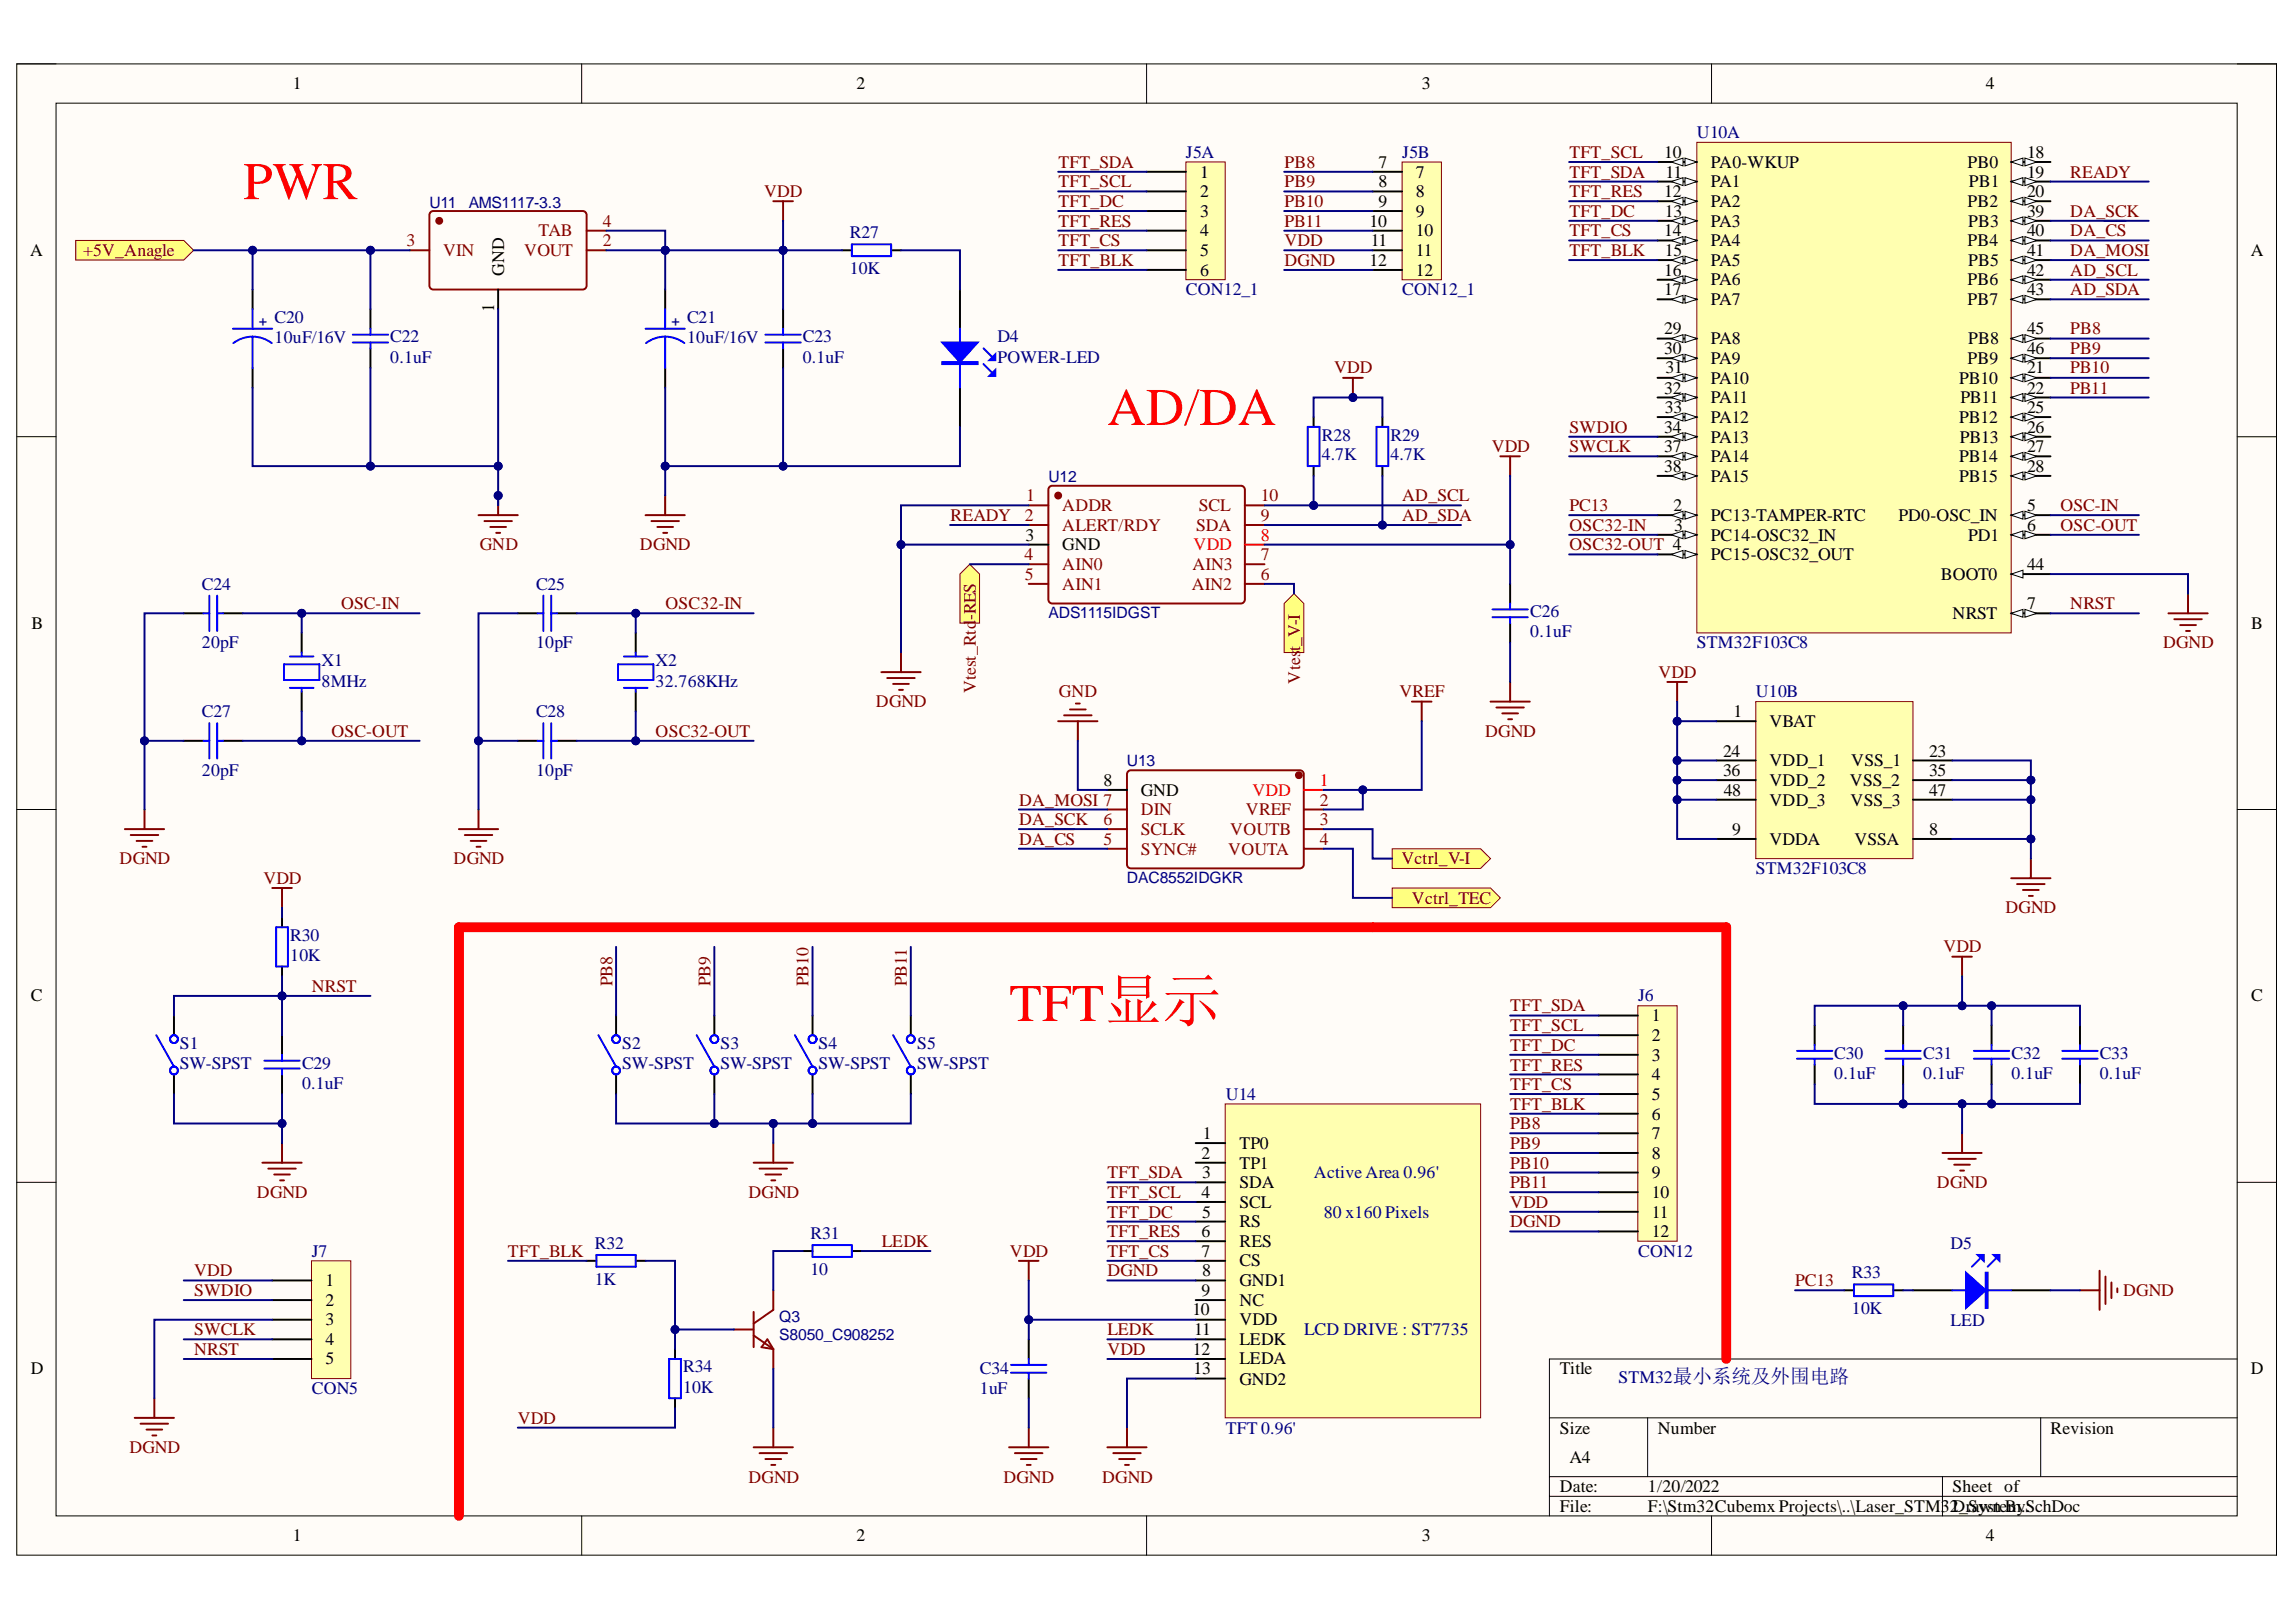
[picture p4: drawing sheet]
<svg xmlns="http://www.w3.org/2000/svg" width="297mm" height="210mm" viewBox="0 0 297 210" stroke-linecap="round" stroke-linejoin="round" font-family="sans-serif">
<defs><g id="words">
<g font-size="6.8" fill="#f00">
<text x="31.5" y="25.8">PWR</text>
<text x="143.3" y="55">AD/DA</text>
<text x="130.6" y="132.1">TFT显示</text>
</g>
<g font-size="2.3">
<text x="37.9" y="11.6">1</text>
<text x="110.8" y="11.6">2</text>
<text x="183.9" y="11.6">3</text>
<text x="256.9" y="11.6">4</text>
<text x="155.3" y="23">1</text>
<text x="178.4" y="21.7">7</text>
<text x="183.2" y="23">7</text>
<text x="215.3" y="20.4">10</text>
<text x="215.5" y="23">11</text>
<text x="221.3" y="21.7">PA0-WKUP</text>
<text x="254.6" y="21.7">PB0</text>
<text x="262.3" y="20.4">18</text>
<text x="262.3" y="23">19</text>
<text x="155.3" y="25.5">2</text>
<text x="155.3" y="28">3</text>
<text x="177.2" y="29.3">10</text>
<text x="178.4" y="24.2">8</text>
<text x="178.4" y="26.8">9</text>
<text x="183.2" y="25.5">8</text>
<text x="183.2" y="28">9</text>
<text x="215.3" y="25.5">12</text>
<text x="215.4" y="28">13</text>
<text x="221.3" y="24.2">PA1</text>
<text x="221.3" y="26.8">PA2</text>
<text x="221.3" y="29.3">PA3</text>
<text x="254.6" y="26.8">PB2</text>
<text x="254.6" y="29.3">PB3</text>
<text x="254.7" y="24.2">PB1</text>
<text x="262.3" y="25.5">20</text>
<text x="262.3" y="28">39</text>
<text x="3.9" y="33.1">A</text>
<text x="65.2" y="35.7" transform="rotate(-90 65.2 35.7)">GND</text>
<text x="155.3" y="30.6">4</text>
<text x="155.3" y="33.1">5</text>
<text x="155.3" y="35.7">6</text>
<text x="177.2" y="34.4">12</text>
<text x="177.3" y="31.9">11</text>
<text x="183.2" y="30.6">10</text>
<text x="183.2" y="33.1">11</text>
<text x="183.2" y="35.7">12</text>
<text x="215.3" y="30.6">14</text>
<text x="215.3" y="35.7">16</text>
<text x="215.4" y="33.1">15</text>
<text x="221.3" y="31.9">PA4</text>
<text x="221.3" y="34.4">PA5</text>
<text x="254.6" y="31.9">PB4</text>
<text x="254.6" y="34.4">PB5</text>
<text x="262.3" y="30.6">40</text>
<text x="262.3" y="33.1">41</text>
<text x="262.3" y="35.7">42</text>
<text x="291.2" y="33.1">A</text>
<text x="63.9" y="40.4" transform="rotate(-90 63.9 40.4)">1</text>
<text x="215.3" y="38.2">17</text>
<text x="221.3" y="36.9">PA6</text>
<text x="221.3" y="39.5">PA7</text>
<text x="254.6" y="36.9">PB6</text>
<text x="254.6" y="39.5">PB7</text>
<text x="262.3" y="38.2">43</text>
<text x="215.3" y="43.3">29</text>
<text x="215.3" y="45.8">30</text>
<text x="221.3" y="44.5">PA8</text>
<text x="221.3" y="47.1">PA9</text>
<text x="254.6" y="47.1">PB9</text>
<text x="254.6" y="44.5">PB8</text>
<text x="262.3" y="43.3">45</text>
<text x="262.3" y="45.8">46</text>
<text x="215.3" y="50.9">32</text>
<text x="215.4" y="53.5">33</text>
<text x="215.5" y="48.3">31</text>
<text x="221.3" y="49.7">PA10</text>
<text x="221.3" y="52.2">PA11</text>
<text x="253.5" y="49.7">PB10</text>
<text x="253.6" y="52.2">PB11</text>
<text x="262.3" y="48.3">21</text>
<text x="262.3" y="50.9">22</text>
<text x="262.3" y="53.5">25</text>
<text x="215.3" y="56">34</text>
<text x="215.3" y="58.5">37</text>
<text x="221.3" y="54.7">PA12</text>
<text x="221.3" y="57.3">PA13</text>
<text x="221.3" y="59.8">PA14</text>
<text x="253.5" y="54.7">PB12</text>
<text x="253.5" y="59.8">PB14</text>
<text x="253.5" y="57.3">PB13</text>
<text x="262.3" y="56">26</text>
<text x="262.3" y="58.5">27</text>
<text x="215.3" y="61.1">38</text>
<text x="221.3" y="62.3">PA15</text>
<text x="253.5" y="62.3">PB15</text>
<text x="262.3" y="61.1">28</text>
<text x="132.7" y="70">3</text>
<text x="137.4" y="71.2">GND</text>
<text x="216.5" y="66.1">2</text>
<text x="216.6" y="68.7">3</text>
<text x="221.3" y="67.4">PC13-TAMPER-RTC</text>
<text x="221.3" y="70">PC14-OSC32_IN</text>
<text x="245.6" y="67.4">PD0-OSC_IN</text>
<text x="254.6" y="70">PD1</text>
<text x="262.3" y="66.1">5</text>
<text x="262.3" y="68.7">6</text>
<text x="221.3" y="72.5">PC15-OSC32_OUT</text>
<text x="251.1" y="75">BOOT0</text>
<text x="262.3" y="73.8">44</text>
<text x="4.1" y="81.4">B</text>
<text x="252.6" y="80.1">NRST</text>
<text x="262.3" y="78.8">7</text>
<text x="291.3" y="81.4">B</text>
<text x="224.3" y="92.8">1</text>
<text x="228.9" y="94.1">VBAT</text>
<text x="142.8" y="101.7">8</text>
<text x="222.9" y="97.9">24</text>
<text x="222.9" y="100.4">36</text>
<text x="228.9" y="99.2">VDD_1</text>
<text x="228.9" y="101.7">VDD_2</text>
<text x="239.3" y="101.7">VSS_2</text>
<text x="239.5" y="99.2">VSS_1</text>
<text x="249.6" y="97.9">23</text>
<text x="249.6" y="100.4">35</text>
<text x="147.6" y="103">GND</text>
<text x="223" y="103">48</text>
<text x="228.9" y="104.3">VDD_3</text>
<text x="239.4" y="104.3">VSS_3</text>
<text x="249.6" y="103">47</text>
<text x="224.1" y="108.1">9</text>
<text x="228.9" y="109.3">VDDA</text>
<text x="239.9" y="109.3">VSSA</text>
<text x="249.6" y="108.1">8</text>
<text x="4" y="129.6">C</text>
<text x="291.3" y="129.6">C</text>
<text x="213.7" y="132.1">1</text>
<text x="213.7" y="134.7">2</text>
<text x="213.7" y="137.3">3</text>
<text x="213.7" y="139.8">4</text>
<text x="213.7" y="142.4">5</text>
<text x="155.4" y="150">2</text>
<text x="155.6" y="147.4">1</text>
<text x="160.3" y="148.7">TP0</text>
<text x="213.7" y="144.9">6</text>
<text x="213.7" y="147.4">7</text>
<text x="213.7" y="150">8</text>
<text x="155.4" y="155">4</text>
<text x="155.5" y="152.5">3</text>
<text x="160.3" y="151.2">TP1</text>
<text x="160.3" y="153.8">SDA</text>
<text x="213.7" y="152.5">9</text>
<text x="213.7" y="155">10</text>
<text x="155.4" y="160.1">6</text>
<text x="155.5" y="157.6">5</text>
<text x="160.3" y="156.3">SCL</text>
<text x="160.3" y="158.8">RS</text>
<text x="160.3" y="161.4">RES</text>
<text x="213.7" y="157.6">11</text>
<text x="213.7" y="160.1">12</text>
<text x="42.1" y="166.4">1</text>
<text x="155.4" y="162.6">7</text>
<text x="155.4" y="167.7">9</text>
<text x="155.5" y="165.2">8</text>
<text x="160.3" y="163.9">CS</text>
<text x="160.3" y="166.4">GND1</text>
<text x="42.1" y="169">2</text>
<text x="42.1" y="171.5">3</text>
<text x="154.3" y="170.2">10</text>
<text x="154.5" y="172.8">11</text>
<text x="160.3" y="169">NC</text>
<text x="160.3" y="171.5">VDD</text>
<text x="4" y="177.8">D</text>
<text x="42.1" y="174">4</text>
<text x="42.1" y="176.6">5</text>
<text x="154.3" y="175.3">12</text>
<text x="154.4" y="177.8">13</text>
<text x="160.3" y="174">LEDK</text>
<text x="160.3" y="176.6">LEDA</text>
<text x="160.3" y="179.2">GND2</text>
<text x="201.8" y="177.8">Title</text>
<text x="291.2" y="177.8">D</text>
<text x="201.8" y="185.5">Size</text>
<text x="214.5" y="185.5">Number</text>
<text x="265.3" y="185.5">Revision</text>
<text x="203.1" y="189.3">A4</text>
<text x="201.8" y="193.1">Date:</text>
<text x="201.8" y="195.7">File:</text>
<text x="213.2" y="193.1">1/20/2022</text>
<text x="213.2" y="195.7">F:\Stm32Cubemx Projects\..\Laser_STM32D_rawn By:</text>
<text x="252.6" y="193.1">Sheet of</text>
<text x="254.6" y="195.7">System.SchDoc</text>
<text x="37.9" y="199.5">1</text>
<text x="110.8" y="199.5">2</text>
<text x="183.9" y="199.5">3</text>
<text x="256.9" y="199.5">4</text>
</g>
<g font-size="2.3" fill="#000080">
<text x="219.5" y="17.9">U10A</text>
<text x="153.4" y="20.4">J5A</text>
<text x="181.4" y="20.4">J5B</text>
<text x="109.9" y="30.8">R27</text>
<text x="109.9" y="35.5">10K</text>
<text x="35.5" y="41.7">C20</text>
<text x="88.9" y="41.7">C21</text>
<text x="153.4" y="38.2">CON12_1</text>
<text x="181.4" y="38.2">CON12_1</text>
<text x="35.5" y="44.4">10uF/16V</text>
<text x="50.5" y="44.3">C22</text>
<text x="50.5" y="47">0.1uF</text>
<text x="88.9" y="44.4">10uF/16V</text>
<text x="103.9" y="44.3">C23</text>
<text x="103.9" y="47">0.1uF</text>
<text x="129.1" y="44.3">D4</text>
<text x="129.1" y="47">POWER-LED</text>
<text x="171" y="57">R28</text>
<text x="171" y="59.6">4.7K</text>
<text x="179.9" y="57">R29</text>
<text x="179.9" y="59.6">4.7K</text>
<text x="26.1" y="76.3">C24</text>
<text x="69.3" y="76.3">C25</text>
<text x="26.1" y="83.9">20pF</text>
<text x="69.3" y="83.9">10pF</text>
<text x="198" y="79.8">C26</text>
<text x="198" y="82.5">0.1uF</text>
<text x="219.5" y="83.9">STM32F103C8</text>
<text x="41.6" y="86.2">X1</text>
<text x="41.6" y="88.9">8MHz</text>
<text x="84.8" y="86.2">X2</text>
<text x="84.8" y="88.9">32.768KHz</text>
<text x="26.1" y="92.8">C27</text>
<text x="69.3" y="92.8">C28</text>
<text x="227.2" y="90.2">U10B</text>
<text x="26.1" y="100.4">20pF</text>
<text x="69.3" y="100.4">10pF</text>
<text x="227.2" y="113.1">STM32F103C8</text>
<text x="37.5" y="121.7">R30</text>
<text x="37.5" y="124.4">10K</text>
<text x="211.9" y="129.6">J6</text>
<text x="23.3" y="135.8">S1</text>
<text x="80.5" y="135.8">S2</text>
<text x="93.2" y="135.8">S3</text>
<text x="105.9" y="135.8">S4</text>
<text x="118.7" y="135.8">S5</text>
<text x="237.3" y="137">C30</text>
<text x="248.8" y="137">C31</text>
<text x="260.2" y="137">C32</text>
<text x="271.6" y="137">C33</text>
<text x="23.3" y="138.3">SW-SPST</text>
<text x="39.1" y="138.3">C29</text>
<text x="39.1" y="140.9">0.1uF</text>
<text x="80.5" y="138.3">SW-SPST</text>
<text x="93.2" y="138.3">SW-SPST</text>
<text x="105.9" y="138.3">SW-SPST</text>
<text x="118.7" y="138.3">SW-SPST</text>
<text x="158.6" y="142.4">U14</text>
<text x="237.3" y="139.6">0.1uF</text>
<text x="248.8" y="139.6">0.1uF</text>
<text x="260.2" y="139.6">0.1uF</text>
<text x="271.6" y="139.6">0.1uF</text>
<text x="170" y="152.5">Active Area 0.96'</text>
<text x="77" y="161.6">R32</text>
<text x="104.9" y="160.3">R31</text>
<text x="171.3" y="157.6">80 x160 Pixels</text>
<text x="252.4" y="161.6">D5</text>
<text x="40.3" y="162.6">J7</text>
<text x="77" y="166.3">1K</text>
<text x="104.9" y="165">10</text>
<text x="211.9" y="162.6">CON12</text>
<text x="239.6" y="165.4">R33</text>
<text x="168.7" y="172.8">LCD DRIVE : ST7735</text>
<text x="239.6" y="170.1">10K</text>
<text x="252.4" y="171.6">LED</text>
<text x="88.4" y="177.6">R34</text>
<text x="126.8" y="177.8">C34</text>
<text x="209.4" y="179">STM32最小系统及外围电路</text>
<text x="40.3" y="180.5">CON5</text>
<text x="88.4" y="180.3">10K</text>
<text x="126.8" y="180.5">1uF</text>
<text x="158.6" y="185.5">TFT 0.96'</text>
</g>
<g font-size="2.3" fill="#800000">
<text x="136.9" y="21.7">TFT_SDA</text>
<text x="166.2" y="21.7">PB8</text>
<text x="203.1" y="20.4">TFT_SCL</text>
<text x="203.1" y="23">TFT_SDA</text>
<text x="267.8" y="23">READY</text>
<text x="98.9" y="25.5">VDD</text>
<text x="136.9" y="24.2">TFT_SCL</text>
<text x="136.9" y="26.8">TFT_DC</text>
<text x="136.9" y="29.3">TFT_RES</text>
<text x="166.2" y="24.2">PB9</text>
<text x="166.2" y="26.8">PB10</text>
<text x="166.2" y="29.3">PB11</text>
<text x="203.1" y="25.5">TFT_RES</text>
<text x="203.1" y="28">TFT_DC</text>
<text x="267.8" y="28">DA_SCK</text>
<text x="10.7" y="33.1">+5V_Anagle</text>
<text x="136.9" y="31.9">TFT_CS</text>
<text x="136.9" y="34.4">TFT_BLK</text>
<text x="166.2" y="31.9">VDD</text>
<text x="166.2" y="34.4">DGND</text>
<text x="203.1" y="30.6">TFT_CS</text>
<text x="203.1" y="33.1">TFT_BLK</text>
<text x="267.8" y="35.7">AD_SCL</text>
<text x="267.8" y="30.6">DA_CS</text>
<text x="267.8" y="33.1">DA_MOSI</text>
<text x="267.8" y="38.2">AD_SDA</text>
<text x="267.8" y="43.3">PB8</text>
<text x="267.8" y="45.8">PB9</text>
<text x="172.6" y="48.3">VDD</text>
<text x="267.8" y="48.3">PB10</text>
<text x="267.8" y="50.9">PB11</text>
<text x="193" y="58.5">VDD</text>
<text x="203.1" y="56">SWDIO</text>
<text x="203.1" y="58.5">SWCLK</text>
<text x="181.4" y="64.9">AD_SCL</text>
<text x="62.1" y="71.2">GND</text>
<text x="82.8" y="71.2">DGND</text>
<text x="123" y="67.4">READY</text>
<text x="181.4" y="67.4">AD_SDA</text>
<text x="203.1" y="68.7">OSC32-IN</text>
<text x="203.1" y="71.2">OSC32-OUT 4</text>
<text x="203.1" y="66.1">PC13</text>
<text x="266.6" y="66.1">OSC-IN</text>
<text x="266.6" y="68.7">OSC-OUT</text>
<text x="44.1" y="78.8">OSC-IN</text>
<text x="86.1" y="78.8">OSC32-IN</text>
<text x="126.3" y="80.3" transform="rotate(-90 126.3 80.3)">-RES</text>
<text x="267.8" y="78.8">NRST</text>
<text x="279.8" y="83.9">DGND</text>
<text x="126.3" y="89.7" transform="rotate(-90 126.3 89.7)">Vtest_Rtd</text>
<text x="168.2" y="88.5" transform="rotate(-90 168.2 88.5)">Vtes</text>
<text x="168.2" y="84.2" transform="rotate(-90 168.2 84.2)">t_V-I</text>
<text x="214.6" y="87.7">VDD</text>
<text x="42.9" y="95.4">OSC-OUT</text>
<text x="84.8" y="95.4">OSC32-OUT</text>
<text x="113.3" y="91.5">DGND</text>
<text x="137" y="90.2">GND</text>
<text x="181.1" y="90.2">VREF</text>
<text x="192.1" y="95.4">DGND</text>
<text x="131.8" y="106.8">DA_SCK</text>
<text x="131.8" y="104.3">DA_MOSI 7</text>
<text x="15.5" y="111.9">DGND</text>
<text x="58.7" y="111.9">DGND</text>
<text x="131.8" y="109.3">DA_CS</text>
<text x="181.3" y="111.9">Vctrl_V-I</text>
<text x="34.1" y="114.4">VDD</text>
<text x="182.7" y="116.9">Vctrl_TEC</text>
<text x="259.5" y="118.2">DGND</text>
<text x="251.4" y="123.3">VDD</text>
<text x="40.3" y="128.3">NRST</text>
<text x="79.2" y="127.7" transform="rotate(-90 79.2 127.7)">PB8</text>
<text x="91.9" y="127.7" transform="rotate(-90 91.9 127.7)">PB9</text>
<text x="104.6" y="127.7" transform="rotate(-90 104.6 127.7)">PB10</text>
<text x="117.3" y="127.7" transform="rotate(-90 117.3 127.7)">PB11</text>
<text x="195.4" y="130.9">TFT_SDA</text>
<text x="195.4" y="133.4">TFT_SCL</text>
<text x="195.4" y="136">TFT_DC</text>
<text x="195.4" y="138.5">TFT_RES</text>
<text x="195.4" y="141.1">TFT_CS</text>
<text x="195.4" y="143.6">TFT_BLK</text>
<text x="195.4" y="146.2">PB8</text>
<text x="195.4" y="148.7">PB9</text>
<text x="33.2" y="155">DGND</text>
<text x="96.8" y="155">DGND</text>
<text x="143.3" y="152.5">TFT_SDA</text>
<text x="143.3" y="155">TFT_SCL</text>
<text x="195.4" y="151.2">PB10</text>
<text x="195.4" y="153.8">PB11</text>
<text x="250.6" y="153.8">DGND</text>
<text x="114.1" y="161.4">LEDK</text>
<text x="143.3" y="157.6">TFT_DC</text>
<text x="143.3" y="160.1">TFT_RES</text>
<text x="195.4" y="156.3">VDD</text>
<text x="195.4" y="158.8">DGND</text>
<text x="25.1" y="167.7">SWDIO</text>
<text x="25.1" y="165.2">VDD</text>
<text x="65.7" y="162.6">TFT_BLK</text>
<text x="130.7" y="162.6">VDD</text>
<text x="143.3" y="162.6">TFT_CS</text>
<text x="143.3" y="165.2">DGND</text>
<text x="232.2" y="166.4">PC13</text>
<text x="274.7" y="167.7">DGND</text>
<text x="25.1" y="172.8">SWCLK</text>
<text x="143.3" y="172.8">LEDK</text>
<text x="25.1" y="175.3">NRST</text>
<text x="143.3" y="175.3">VDD</text>
<text x="67" y="184.3">VDD</text>
<text x="16.7" y="188.1">DGND</text>
<text x="96.8" y="191.9">DGND</text>
<text x="129.8" y="191.9">DGND</text>
<text x="142.6" y="191.9">DGND</text>
</g>
<g font-size="2.3" fill="#800">
<text x="78" y="29.3">4</text>
<text x="52.6" y="31.9">3</text>
<text x="57.3" y="33.1">VIN</text>
<text x="67.8" y="33.1">VOUT</text>
<text x="69.7" y="30.6">TAB</text>
<text x="78" y="31.9">2</text>
<text x="132.8" y="64.9">1</text>
<text x="163.1" y="64.9">10</text>
<text x="132.6" y="67.4">2</text>
<text x="137.4" y="66.1">ADDR</text>
<text x="137.4" y="68.7">ALERT/RDY</text>
<text x="154.8" y="68.7">SDA</text>
<text x="155.1" y="66.1">SCL</text>
<text x="163.1" y="67.4">9</text>
<text x="132.5" y="72.5">4</text>
<text x="132.6" y="75">5</text>
<text x="137.4" y="73.8">AIN0</text>
<text x="137.4" y="76.3">AIN1</text>
<text x="154.2" y="76.3">AIN2</text>
<text x="154.3" y="73.8">AIN3</text>
<text x="163.1" y="75">6</text>
<text x="163.1" y="72.5">7</text>
<text x="142.8" y="106.8">6</text>
<text x="147.6" y="105.5">DIN</text>
<text x="161.2" y="105.5">VREF</text>
<text x="170.7" y="104.3">2</text>
<text x="170.7" y="106.8">3</text>
<text x="142.8" y="109.3">5</text>
<text x="147.6" y="110.6">SYNC#</text>
<text x="147.6" y="108.1">SCLK</text>
<text x="158.9" y="110.6">VOUTA</text>
<text x="159.2" y="108.1">VOUTB</text>
<text x="170.7" y="109.3">4</text>
</g>
<g font-size="2.3" fill="#f00">
<text x="154.4" y="71.2">VDD</text>
<text x="163.1" y="70">8</text>
<text x="170.7" y="101.7">1</text>
<text x="162" y="103">VDD</text>
</g>
<g font-size="2" fill="#000080">
<text x="55.6" y="26.9">U11</text>
<text x="60.6" y="26.9">AMS1117-3.3</text>
<text x="135.7" y="62.4">U12</text>
<text x="135.7" y="79.9">ADS1115IDGST</text>
<text x="145.8" y="99.2">U13</text>
<text x="145.8" y="114.2">DAC8552IDGKR</text>
<text x="100.8" y="171.1">Q3</text>
<text x="100.8" y="173.4">S8050_C908252</text>
</g>
<g font-size="1.9" fill="#000080">
<text x="33.5" y="42.2">+</text>
<text x="86.9" y="42.2">+</text>
</g>
</g></defs>
<path d="M2.2 8.3h292.3v193h-292.3z" fill-rule="evenodd" fill="#fffcf8"/>
<path d="M2.2 8.3h292.3v193h-292.3z" fill="none" stroke="#000" stroke-width=".13"/>
<path d="M7.3 13.3h282.1v182.9h-282.1z" fill-rule="evenodd" fill="#fffcf8"/>
<g fill="none" stroke="#000" stroke-width=".13">
<path d="M2.2 8.3h5.1M7.3 13.3h282.1v182.9h-282.1zM75.3 8.3v5M148.3 8.3v5M221.4 8.3v5M289.4 8.3h5.1v5M2.2 56.5h5.1M289.4 56.5h5.1M2.2 104.8h5.1M289.4 104.8h5.1M2.2 153h5.1M289.4 153h5.1"/>
<path d="M289.4 175.9h-88.9v20.3M75.3 196.2v5.1M148.3 196.2v5.1M200.5 183.5h88.9M200.5 191.1h88.9M200.5 193.6h88.9M213.2 183.5v7.6M221.4 196.2v5.1M251.3 191.1v5.1M264 183.5v7.6M294.5 196.2v5.1"/>
</g>
<path d="M55.6 27.6l.2-.2 .3-.1h19.3l.2 .1 .2 .2 .1 .2v9.2l-.1 .2-.2 .2-.2 .1h-19.3l-.3-.1-.2-.2v-.2v-9.2z" fill="none" stroke="#800" stroke-width=".25"/>
<circle cx="56.8" cy="28.6" r=".38" fill="#800"/>
<g fill="none" stroke="#800" stroke-width=".25">
<path d="M53 32.4h2.6M75.9 32.4h2.5M75.9 29.8h2.5"/>
<circle cx="56.8" cy="28.6" r=".38"/>
</g>
<path d="M32.7 37.5v2.5M64.4 37.5v2.5M86.1 37.5v2.5M124.2 37.5v5M32.7 47.6v2.6M47.9 40v2.5M47.9 45.1v2.5M86.1 47.6v2.6M101.3 40v2.5M101.3 45.1v2.5M124.2 50.2v5" fill="none" stroke="#000" stroke-width=".25"/>
<g fill="none" stroke="#00f" stroke-width=".25">
<path d="M30.1 42.5h5.1M32.7 43.6a4.1 4.1 0 0 1 2.5 .8M32.7 43.6a4.1 4.1 0 0 0-2.5 .8M32.7 40v2.5M32.7 43.6v4M45.6 44.3h4.6M45.6 43.3h4.6M47.9 42.5v.8M47.9 44.3v.8M83.5 42.5h5.1M86.1 43.6a4.1 4.1 0 0 1 2.4 .8M86.1 43.6a4.1 4.1 0 0 0-2.5 .8"/>
<path d="M86.1 40v2.5M86.1 43.6v4M99 44.3h4.6M99 43.3h4.6M101.3 42.5v.8M101.3 44.3v.8M124.2 42.5v7.7M127.2 47.1l1.1 1M127.2 45.1l1.1 1"/>
</g>
<path d="M121.9 44.3h4.6l-2.3 2.6z" fill="#00f"/>
<path d="M121.9 44.3h4.6l-2.3 2.6zM121.9 46.9h4.6v.2h-4.6zM121.9 47h4.6" fill="none" stroke="#00f" stroke-width=".25"/>
<path d="M128.8 47.9v.7h-.8z" fill="#00f"/>
<path d="M128.8 47.9v.7h-.8z" fill="none" stroke="#00f" stroke-width=".25"/>
<path d="M128 46.6l.8-.8v.8z" fill="#00f"/>
<path d="M110.2 31.6h5.1v1.5h-5.1zM128 46.6l.8-.8v.8z" fill="none" stroke="#00f" stroke-width=".25"/>
<path d="M108.9 32.4h1.3M115.3 32.4h1.3" fill="none" stroke="#000" stroke-width=".25"/>
<path d="M61.9 66.7h5.1M62.7 67.4h3.5M63.4 68.2h2.1M64.2 69h.5M64.4 64.1v2.6" fill="none" stroke="#800000" stroke-width=".25"/>
<circle cx="64.5" cy="64.1" r=".51" fill="#000080"/>
<circle cx="64.5" cy="64.1" r=".51" fill="none" stroke="#000080" stroke-width=".13"/>
<path d="M9.8 31.1h14l1.2 1.3-1.2 1.3h-14z" fill-rule="evenodd" fill="#ffff80"/>
<path d="M9.8 31.1h14l1.2 1.3-1.2 1.3h-14z" fill="none" stroke="#800000" stroke-width=".13"/>
<path d="M100 26h2.6M101.3 26v2.6" fill="none" stroke="#800000" stroke-width=".25"/>
<path d="M219.5 18.4h40.7v63.5h-40.7z" fill-rule="evenodd" fill="#ffffb0"/>
<path d="M219.5 18.4h40.7v63.5h-40.7z" fill="none" stroke="#800000" stroke-width=".13"/>
<path d="M260.2 74.3h5.1" fill="none" stroke="#000" stroke-width=".25"/>
<path d="M260.2 74.3l1.5-.5v1z" fill="#f8fcff"/>
<path d="M260.2 74.3l1.5-.5v1z" fill="none" stroke="#000" stroke-width=".13"/>
<path d="M260.2 79.4h5.1" fill="none" stroke="#000" stroke-width=".25"/>
<path d="M260.2 79.4l1.5-.5v1z" fill="#f8fcff"/>
<path d="M260.2 79.4l1.5-.5v1z" fill="none" stroke="#000" stroke-width=".13"/>
<path d="M262 78.9l1.5 .5-1.5 .5z" fill="#f8fcff"/>
<path d="M262 78.9l1.5 .5-1.5 .5z" fill="none" stroke="#000" stroke-width=".13"/>
<path d="M260.2 66.7h5.1" fill="none" stroke="#000" stroke-width=".25"/>
<path d="M260.2 66.7l1.5-.5v1z" fill="#f8fcff"/>
<path d="M260.2 66.7l1.5-.5v1z" fill="none" stroke="#000" stroke-width=".13"/>
<path d="M262 66.2l1.5 .5-1.5 .5z" fill="#f8fcff"/>
<path d="M262 66.2l1.5 .5-1.5 .5z" fill="none" stroke="#000" stroke-width=".13"/>
<path d="M260.2 69.2h5.1" fill="none" stroke="#000" stroke-width=".25"/>
<path d="M260.2 69.2l1.5-.5v1z" fill="#f8fcff"/>
<path d="M260.2 69.2l1.5-.5v1z" fill="none" stroke="#000" stroke-width=".13"/>
<path d="M262 68.7l1.5 .5-1.5 .5z" fill="#f8fcff"/>
<path d="M262 68.7l1.5 .5-1.5 .5z" fill="none" stroke="#000" stroke-width=".13"/>
<path d="M214.4 21h5.1" fill="none" stroke="#000" stroke-width=".25"/>
<path d="M218 20.5l1.5 .5-1.5 .5z" fill="#f8fcff"/>
<path d="M218 20.5l1.5 .5-1.5 .5z" fill="none" stroke="#000" stroke-width=".13"/>
<path d="M216.2 21l1.5-.5v1z" fill="#f8fcff"/>
<path d="M216.2 21l1.5-.5v1z" fill="none" stroke="#000" stroke-width=".13"/>
<path d="M214.4 23.5h5.1" fill="none" stroke="#000" stroke-width=".25"/>
<path d="M218 23l1.5 .5-1.5 .5z" fill="#f8fcff"/>
<path d="M218 23l1.5 .5-1.5 .5z" fill="none" stroke="#000" stroke-width=".13"/>
<path d="M216.2 23.5l1.5-.5v1z" fill="#f8fcff"/>
<path d="M216.2 23.5l1.5-.5v1z" fill="none" stroke="#000" stroke-width=".13"/>
<path d="M214.4 26h5.1" fill="none" stroke="#000" stroke-width=".25"/>
<path d="M218 25.5l1.5 .5-1.5 .5z" fill="#f8fcff"/>
<path d="M218 25.5l1.5 .5-1.5 .5z" fill="none" stroke="#000" stroke-width=".13"/>
<path d="M216.2 26l1.5-.5v1z" fill="#f8fcff"/>
<path d="M216.2 26l1.5-.5v1z" fill="none" stroke="#000" stroke-width=".13"/>
<path d="M214.4 28.6h5.1" fill="none" stroke="#000" stroke-width=".25"/>
<path d="M218 28.1l1.5 .5-1.5 .5z" fill="#f8fcff"/>
<path d="M218 28.1l1.5 .5-1.5 .5z" fill="none" stroke="#000" stroke-width=".13"/>
<path d="M216.2 28.6l1.5-.5v1z" fill="#f8fcff"/>
<path d="M216.2 28.6l1.5-.5v1z" fill="none" stroke="#000" stroke-width=".13"/>
<path d="M214.4 31.1h5.1" fill="none" stroke="#000" stroke-width=".25"/>
<path d="M218 30.6l1.5 .5-1.5 .5z" fill="#f8fcff"/>
<path d="M218 30.6l1.5 .5-1.5 .5z" fill="none" stroke="#000" stroke-width=".13"/>
<path d="M216.2 31.1l1.5-.5v1z" fill="#f8fcff"/>
<path d="M216.2 31.1l1.5-.5v1z" fill="none" stroke="#000" stroke-width=".13"/>
<path d="M214.4 33.7h5.1" fill="none" stroke="#000" stroke-width=".25"/>
<path d="M218 33.1l1.5 .6-1.5 .5z" fill="#f8fcff"/>
<path d="M218 33.1l1.5 .6-1.5 .5z" fill="none" stroke="#000" stroke-width=".13"/>
<path d="M216.2 33.7l1.5-.6v1.1z" fill="#f8fcff"/>
<path d="M216.2 33.7l1.5-.6v1.1z" fill="none" stroke="#000" stroke-width=".13"/>
<path d="M214.4 36.2h5.1" fill="none" stroke="#000" stroke-width=".25"/>
<path d="M218 35.7l1.5 .5-1.5 .5z" fill="#f8fcff"/>
<path d="M218 35.7l1.5 .5-1.5 .5z" fill="none" stroke="#000" stroke-width=".13"/>
<path d="M216.2 36.2l1.5-.5v1z" fill="#f8fcff"/>
<path d="M216.2 36.2l1.5-.5v1z" fill="none" stroke="#000" stroke-width=".13"/>
<path d="M214.4 38.7h5.1" fill="none" stroke="#000" stroke-width=".25"/>
<path d="M218 38.2l1.5 .5-1.5 .5z" fill="#f8fcff"/>
<path d="M218 38.2l1.5 .5-1.5 .5z" fill="none" stroke="#000" stroke-width=".13"/>
<path d="M216.2 38.7l1.5-.5v1z" fill="#f8fcff"/>
<path d="M216.2 38.7l1.5-.5v1z" fill="none" stroke="#000" stroke-width=".13"/>
<path d="M214.4 43.8h5.1" fill="none" stroke="#000" stroke-width=".25"/>
<path d="M218 43.3l1.5 .5-1.5 .5z" fill="#f8fcff"/>
<path d="M218 43.3l1.5 .5-1.5 .5z" fill="none" stroke="#000" stroke-width=".13"/>
<path d="M216.2 43.8l1.5-.5v1z" fill="#f8fcff"/>
<path d="M216.2 43.8l1.5-.5v1z" fill="none" stroke="#000" stroke-width=".13"/>
<path d="M214.4 46.4h5.1" fill="none" stroke="#000" stroke-width=".25"/>
<path d="M218 45.9l1.5 .5-1.5 .5z" fill="#f8fcff"/>
<path d="M218 45.9l1.5 .5-1.5 .5z" fill="none" stroke="#000" stroke-width=".13"/>
<path d="M216.2 46.4l1.5-.5v1z" fill="#f8fcff"/>
<path d="M216.2 46.4l1.5-.5v1z" fill="none" stroke="#000" stroke-width=".13"/>
<path d="M214.4 48.9h5.1" fill="none" stroke="#000" stroke-width=".25"/>
<path d="M218 48.4l1.5 .5-1.5 .5z" fill="#f8fcff"/>
<path d="M218 48.4l1.5 .5-1.5 .5z" fill="none" stroke="#000" stroke-width=".13"/>
<path d="M216.2 48.9l1.5-.5v1z" fill="#f8fcff"/>
<path d="M216.2 48.9l1.5-.5v1z" fill="none" stroke="#000" stroke-width=".13"/>
<path d="M214.4 51.4h5.1" fill="none" stroke="#000" stroke-width=".25"/>
<path d="M218 50.9l1.5 .5-1.5 .5z" fill="#f8fcff"/>
<path d="M218 50.9l1.5 .5-1.5 .5z" fill="none" stroke="#000" stroke-width=".13"/>
<path d="M216.2 51.4l1.5-.5v1z" fill="#f8fcff"/>
<path d="M216.2 51.4l1.5-.5v1z" fill="none" stroke="#000" stroke-width=".13"/>
<path d="M214.4 54h5.1" fill="none" stroke="#000" stroke-width=".25"/>
<path d="M218 53.5l1.5 .5-1.5 .5z" fill="#f8fcff"/>
<path d="M218 53.5l1.5 .5-1.5 .5z" fill="none" stroke="#000" stroke-width=".13"/>
<path d="M216.2 54l1.5-.5v1z" fill="#f8fcff"/>
<path d="M216.2 54l1.5-.5v1z" fill="none" stroke="#000" stroke-width=".13"/>
<path d="M214.4 56.5h5.1" fill="none" stroke="#000" stroke-width=".25"/>
<path d="M218 56l1.5 .5-1.5 .5z" fill="#f8fcff"/>
<path d="M218 56l1.5 .5-1.5 .5z" fill="none" stroke="#000" stroke-width=".13"/>
<path d="M216.2 56.5l1.5-.5v1z" fill="#f8fcff"/>
<path d="M216.2 56.5l1.5-.5v1z" fill="none" stroke="#000" stroke-width=".13"/>
<path d="M214.4 59.1h5.1" fill="none" stroke="#000" stroke-width=".25"/>
<path d="M218 58.5l1.5 .6-1.5 .5z" fill="#f8fcff"/>
<path d="M218 58.5l1.5 .6-1.5 .5z" fill="none" stroke="#000" stroke-width=".13"/>
<path d="M216.2 59.1l1.5-.6v1.1z" fill="#f8fcff"/>
<path d="M216.2 59.1l1.5-.6v1.1z" fill="none" stroke="#000" stroke-width=".13"/>
<path d="M214.4 61.6h5.1" fill="none" stroke="#000" stroke-width=".25"/>
<path d="M218 61.1l1.5 .5-1.5 .5z" fill="#f8fcff"/>
<path d="M218 61.1l1.5 .5-1.5 .5z" fill="none" stroke="#000" stroke-width=".13"/>
<path d="M216.2 61.6l1.5-.5v1z" fill="#f8fcff"/>
<path d="M216.2 61.6l1.5-.5v1z" fill="none" stroke="#000" stroke-width=".13"/>
<path d="M260.2 21h5.1" fill="none" stroke="#000" stroke-width=".25"/>
<path d="M260.2 21l1.5-.5v1z" fill="#f8fcff"/>
<path d="M260.2 21l1.5-.5v1z" fill="none" stroke="#000" stroke-width=".13"/>
<path d="M262 20.5l1.5 .5-1.5 .5z" fill="#f8fcff"/>
<path d="M262 20.5l1.5 .5-1.5 .5z" fill="none" stroke="#000" stroke-width=".13"/>
<path d="M260.2 23.5h5.1" fill="none" stroke="#000" stroke-width=".25"/>
<path d="M260.2 23.5l1.5-.5v1z" fill="#f8fcff"/>
<path d="M260.2 23.5l1.5-.5v1z" fill="none" stroke="#000" stroke-width=".13"/>
<path d="M262 23l1.5 .5-1.5 .5z" fill="#f8fcff"/>
<path d="M262 23l1.5 .5-1.5 .5z" fill="none" stroke="#000" stroke-width=".13"/>
<path d="M260.2 26h5.1" fill="none" stroke="#000" stroke-width=".25"/>
<path d="M260.2 26l1.5-.5v1z" fill="#f8fcff"/>
<path d="M260.2 26l1.5-.5v1z" fill="none" stroke="#000" stroke-width=".13"/>
<path d="M262 25.5l1.5 .5-1.5 .5z" fill="#f8fcff"/>
<path d="M262 25.5l1.5 .5-1.5 .5z" fill="none" stroke="#000" stroke-width=".13"/>
<path d="M260.2 28.6h5.1" fill="none" stroke="#000" stroke-width=".25"/>
<path d="M260.2 28.6l1.5-.5v1z" fill="#f8fcff"/>
<path d="M260.2 28.6l1.5-.5v1z" fill="none" stroke="#000" stroke-width=".13"/>
<path d="M262 28.1l1.5 .5-1.5 .5z" fill="#f8fcff"/>
<path d="M262 28.1l1.5 .5-1.5 .5z" fill="none" stroke="#000" stroke-width=".13"/>
<path d="M260.2 31.1h5.1" fill="none" stroke="#000" stroke-width=".25"/>
<path d="M260.2 31.1l1.5-.5v1z" fill="#f8fcff"/>
<path d="M260.2 31.1l1.5-.5v1z" fill="none" stroke="#000" stroke-width=".13"/>
<path d="M262 30.6l1.5 .5-1.5 .5z" fill="#f8fcff"/>
<path d="M262 30.6l1.5 .5-1.5 .5z" fill="none" stroke="#000" stroke-width=".13"/>
<path d="M260.2 33.7h5.1" fill="none" stroke="#000" stroke-width=".25"/>
<path d="M260.2 33.7l1.5-.6v1.1z" fill="#f8fcff"/>
<path d="M260.2 33.7l1.5-.6v1.1z" fill="none" stroke="#000" stroke-width=".13"/>
<path d="M262 33.1l1.5 .6-1.5 .5z" fill="#f8fcff"/>
<path d="M262 33.1l1.5 .6-1.5 .5z" fill="none" stroke="#000" stroke-width=".13"/>
<path d="M260.2 36.2h5.1" fill="none" stroke="#000" stroke-width=".25"/>
<path d="M260.2 36.2l1.5-.5v1z" fill="#f8fcff"/>
<path d="M260.2 36.2l1.5-.5v1z" fill="none" stroke="#000" stroke-width=".13"/>
<path d="M262 35.7l1.5 .5-1.5 .5z" fill="#f8fcff"/>
<path d="M262 35.7l1.5 .5-1.5 .5z" fill="none" stroke="#000" stroke-width=".13"/>
<path d="M260.2 38.7h5.1" fill="none" stroke="#000" stroke-width=".25"/>
<path d="M260.2 38.7l1.5-.5v1z" fill="#f8fcff"/>
<path d="M260.2 38.7l1.5-.5v1z" fill="none" stroke="#000" stroke-width=".13"/>
<path d="M262 38.2l1.5 .5-1.5 .5z" fill="#f8fcff"/>
<path d="M262 38.2l1.5 .5-1.5 .5z" fill="none" stroke="#000" stroke-width=".13"/>
<path d="M260.2 43.8h5.1" fill="none" stroke="#000" stroke-width=".25"/>
<path d="M260.2 43.8l1.5-.5v1z" fill="#f8fcff"/>
<path d="M260.2 43.8l1.5-.5v1z" fill="none" stroke="#000" stroke-width=".13"/>
<path d="M262 43.3l1.5 .5-1.5 .5z" fill="#f8fcff"/>
<path d="M262 43.3l1.5 .5-1.5 .5z" fill="none" stroke="#000" stroke-width=".13"/>
<path d="M260.2 46.4h5.1" fill="none" stroke="#000" stroke-width=".25"/>
<path d="M260.2 46.4l1.5-.5v1z" fill="#f8fcff"/>
<path d="M260.2 46.4l1.5-.5v1z" fill="none" stroke="#000" stroke-width=".13"/>
<path d="M262 45.9l1.5 .5-1.5 .5z" fill="#f8fcff"/>
<path d="M262 45.9l1.5 .5-1.5 .5z" fill="none" stroke="#000" stroke-width=".13"/>
<path d="M260.2 48.9h5.1" fill="none" stroke="#000" stroke-width=".25"/>
<path d="M260.2 48.9l1.5-.5v1z" fill="#f8fcff"/>
<path d="M260.2 48.9l1.5-.5v1z" fill="none" stroke="#000" stroke-width=".13"/>
<path d="M262 48.4l1.5 .5-1.5 .5z" fill="#f8fcff"/>
<path d="M262 48.4l1.5 .5-1.5 .5z" fill="none" stroke="#000" stroke-width=".13"/>
<path d="M260.2 51.4h5.1" fill="none" stroke="#000" stroke-width=".25"/>
<path d="M260.2 51.4l1.5-.5v1z" fill="#f8fcff"/>
<path d="M260.2 51.4l1.5-.5v1z" fill="none" stroke="#000" stroke-width=".13"/>
<path d="M262 50.9l1.5 .5-1.5 .5z" fill="#f8fcff"/>
<path d="M262 50.9l1.5 .5-1.5 .5z" fill="none" stroke="#000" stroke-width=".13"/>
<path d="M260.2 54h5.1" fill="none" stroke="#000" stroke-width=".25"/>
<path d="M260.2 54l1.5-.5v1z" fill="#f8fcff"/>
<path d="M260.2 54l1.5-.5v1z" fill="none" stroke="#000" stroke-width=".13"/>
<path d="M262 53.5l1.5 .5-1.5 .5z" fill="#f8fcff"/>
<path d="M262 53.5l1.5 .5-1.5 .5z" fill="none" stroke="#000" stroke-width=".13"/>
<path d="M260.2 56.5h5.1" fill="none" stroke="#000" stroke-width=".25"/>
<path d="M260.2 56.5l1.5-.5v1z" fill="#f8fcff"/>
<path d="M260.2 56.5l1.5-.5v1z" fill="none" stroke="#000" stroke-width=".13"/>
<path d="M262 56l1.5 .5-1.5 .5z" fill="#f8fcff"/>
<path d="M262 56l1.5 .5-1.5 .5z" fill="none" stroke="#000" stroke-width=".13"/>
<path d="M260.2 59.1h5.1" fill="none" stroke="#000" stroke-width=".25"/>
<path d="M260.2 59.1l1.5-.6v1.1z" fill="#f8fcff"/>
<path d="M260.2 59.1l1.5-.6v1.1z" fill="none" stroke="#000" stroke-width=".13"/>
<path d="M262 58.5l1.5 .6-1.5 .5z" fill="#f8fcff"/>
<path d="M262 58.5l1.5 .6-1.5 .5z" fill="none" stroke="#000" stroke-width=".13"/>
<path d="M260.2 61.6h5.1" fill="none" stroke="#000" stroke-width=".25"/>
<path d="M260.2 61.6l1.5-.5v1z" fill="#f8fcff"/>
<path d="M260.2 61.6l1.5-.5v1z" fill="none" stroke="#000" stroke-width=".13"/>
<path d="M262 61.1l1.5 .5-1.5 .5z" fill="#f8fcff"/>
<path d="M262 61.1l1.5 .5-1.5 .5z" fill="none" stroke="#000" stroke-width=".13"/>
<path d="M214.4 66.7h5.1" fill="none" stroke="#000" stroke-width=".25"/>
<path d="M218 66.2l1.5 .5-1.5 .5z" fill="#f8fcff"/>
<path d="M218 66.2l1.5 .5-1.5 .5z" fill="none" stroke="#000" stroke-width=".13"/>
<path d="M216.2 66.7l1.5-.5v1z" fill="#f8fcff"/>
<path d="M216.2 66.7l1.5-.5v1z" fill="none" stroke="#000" stroke-width=".13"/>
<path d="M214.4 69.2h5.1" fill="none" stroke="#000" stroke-width=".25"/>
<path d="M218 68.7l1.5 .5-1.5 .5z" fill="#f8fcff"/>
<path d="M218 68.7l1.5 .5-1.5 .5z" fill="none" stroke="#000" stroke-width=".13"/>
<path d="M216.2 69.2l1.5-.5v1z" fill="#f8fcff"/>
<path d="M216.2 69.2l1.5-.5v1z" fill="none" stroke="#000" stroke-width=".13"/>
<path d="M214.4 71.7h5.1" fill="none" stroke="#000" stroke-width=".25"/>
<path d="M218 71.2l1.5 .5-1.5 .6z" fill="#f8fcff"/>
<path d="M218 71.2l1.5 .5-1.5 .6z" fill="none" stroke="#000" stroke-width=".13"/>
<path d="M216.2 71.7l1.5-.5v1.1z" fill="#f8fcff"/>
<path d="M216.2 71.7l1.5-.5v1.1z" fill="none" stroke="#000" stroke-width=".13"/>
<path d="M227.1 90.8h20.4v20.3h-20.4z" fill-rule="evenodd" fill="#ffffb0"/>
<path d="M227.1 90.8h20.4v20.3h-20.4z" fill="none" stroke="#800000" stroke-width=".13"/>
<g fill="none" stroke="#000" stroke-width=".25">
<path d="M23.8 79.4h2.5M28.9 79.4h2.5M67 79.4h2.5M72.1 79.4h2.5M23.8 95.9h2.5M28.9 95.9h2.5M39 81.9v2.5M39 89.5v2.6M67 95.9h2.5M72.1 95.9h2.5M82.2 81.9v2.5M82.2 89.5v2.6"/>
<path d="M222.1 93.3h5M222.1 98.4h5M247.5 98.4h5.1M36.5 118.7v1.3M222.1 101h5M222.1 103.5h5M222.1 108.6h5M247.5 101h5.1M247.5 103.5h5.1M247.5 108.6h5.1M22.5 131.4v2.6M22.5 139v2.6"/>
<path d="M36.5 125.1v1.2M36.5 134v2.5M36.5 139v2.6M234.8 132.7v2.5M234.8 137.8v2.5M246.2 132.7v2.5M246.2 137.8v2.5M257.7 132.7v2.5M257.7 137.8v2.5M269.1 132.7v2.5M269.1 137.8v2.5"/>
</g>
<g fill="none" stroke="#800000" stroke-width=".25">
<path d="M280.5 79.4h5.1M283.1 76.8v2.6M215.7 88.3h2.5M217 88.3v2.5M281.3 80.1h3.6M282.1 80.9h2M282.8 81.7h.5M16.2 107.3h5M16.9 108.1h3.6M17.7 108.8h2M18.4 109.6h.5M18.7 104.8v2.5"/>
<path d="M35.2 114.9h2.6M36.5 114.9v2.6M59.4 107.3h5M60.1 108.1h3.6M60.9 108.8h2M61.7 109.6h.5M61.9 104.8v2.5M260.2 113.6h5.1M261 114.4h3.5M261.7 115.2h2.1M262.5 115.9h.5M262.7 111.1v2.5"/>
<path d="M252.6 123.8h2.5M253.8 123.8v2.5M33.9 150.5h5.1M34.7 151.2h3.6M35.5 152h2M36.2 152.8h.5M36.5 147.9v2.6M251.3 149.2h5.1M252.1 150h3.5M252.8 150.7h2.1M253.6 151.5h.5M253.8 146.7v2.5"/>
</g>
<g fill="none" stroke="#00f" stroke-width=".25">
<path d="M26.3 79.4h.8M27.1 77.1v4.6M28.1 79.4h.8M28.1 77.1v4.6M69.5 79.4h.8M70.3 77.1v4.6M71.3 79.4h.8M71.3 77.1v4.6M26.3 95.9h.8M27.1 93.6v4.6M28.1 93.6v4.6M28.1 95.9h.8"/>
<path d="M36.7 86h4.6v2h-4.6zM37.5 85h3.1M37.5 89h3.1M39 84.4v.6M39 89v.5M69.5 95.9h.8M70.3 93.6v4.6M71.3 95.9h.8M71.3 93.6v4.6M80 86h4.5v2h-4.5zM80.7 85h3.1M80.7 89h3.1"/>
<path d="M82.2 84.4v.6M82.2 89v.5M35.7 120h1.5v5.1h-1.5zM20.2 134l2.3 4M34.2 138.3h4.6M34.2 137.3h4.6M36.5 136.5v.8M36.5 138.3v.7M232.5 137h4.6M232.5 136h4.6M234.8 135.2v.8M234.8 137v.8"/>
<path d="M243.9 137h4.6M243.9 136h4.6M246.2 135.2v.8M246.2 137v.8M255.4 137h4.5M255.4 136h4.5M257.7 135.2v.8M257.7 137v.8M266.8 137h4.6M266.8 136h4.6M269.1 135.2v.8M269.1 137v.8"/>
<circle cx="22.5" cy="134.5" r=".51"/>
<circle cx="22.5" cy="138.5" r=".51"/>
</g>
<path d="M40.3 163.2h5.1v15.2h-5.1z" fill-rule="evenodd" fill="#ffffb0"/>
<path d="M40.3 163.2h5.1v15.2h-5.1z" fill="none" stroke="#800000" stroke-width=".13"/>
<path d="M35.2 165.7h5.1M35.2 168.2h5.1M35.2 170.8h5.1M35.2 173.3h5.1M35.2 175.9h5.1M238.6 167h1.3M244.9 167h1.3M247.5 167h5.1M260.2 167h5.1" fill="none" stroke="#000" stroke-width=".25"/>
<path d="M17.4 183.5h5.1M18.2 184.2h3.5M19 185h2M19.7 185.8h.5M20 180.9v2.6" fill="none" stroke="#800000" stroke-width=".25"/>
<path d="M239.9 166.2h5v1.5h-5zM252.6 167h7.6M256.1 162.9l-1 1M258.2 162.9l-1.1 1" fill="none" stroke="#00f" stroke-width=".25"/>
<path d="M254.3 164.7l2.6 2.3-2.6 2.3z" fill="#00f"/>
<path d="M254.3 164.7l2.6 2.3-2.6 2.3zM256.9 164.7h.2v4.6h-.2zM257 164.7v4.6" fill="none" stroke="#00f" stroke-width=".25"/>
<path d="M257.9 162.4h.8v.8z" fill="#00f"/>
<path d="M257.9 162.4h.8v.8z" fill="none" stroke="#00f" stroke-width=".25"/>
<path d="M255.9 162.4h.7v.8z" fill="#00f"/>
<path d="M255.9 162.4h.7v.8z" fill="none" stroke="#00f" stroke-width=".25"/>
<path d="M269.1 167h2.5M271.6 164.4v5.1M272.4 165.2v3.6M273.2 166v2M273.9 166.7v.5" fill="none" stroke="#800000" stroke-width=".25"/>
<path d="M135.7 63.1l.2-.2h.2h24.4h.3l.2 .2v.3v14.2v.2l-.2 .2-.3 .1h-24.4l-.2-.1-.2-.2-.1-.2v-14.2z" fill="none" stroke="#800" stroke-width=".25"/>
<circle cx="136.9" cy="64.1" r=".38" fill="#800"/>
<g fill="none" stroke="#800" stroke-width=".25">
<path d="M133.1 65.4h2.5M133.1 67.9h2.5M133.1 73h2.5M133.1 75.6h2.5M161 65.4h2.6M161 67.9h2.6M161 73h2.6M161 75.6h2.6"/>
<circle cx="136.9" cy="64.1" r=".38"/>
</g>
<path d="M133.1 70.5h2.5" fill="none" stroke="#000" stroke-width=".25"/>
<path d="M161 70.5h2.6" fill="none" stroke="#f00" stroke-width=".25"/>
<path d="M114 87h5.1M114.8 87.7h3.5M115.5 88.5h2.1M116.3 89.3h.5M116.6 84.4v2.6" fill="none" stroke="#800000" stroke-width=".25"/>
<path d="M124.2 74.3l1.3-1.3 1.2 1.3v6.3h-2.5z" fill-rule="evenodd" fill="#ffff80"/>
<path d="M124.2 74.3l1.3-1.3 1.2 1.3v6.3h-2.5z" fill="none" stroke="#800000" stroke-width=".13"/>
<path d="M166.1 78.1l1.3-1.3 1.3 1.3v6.3h-2.6z" fill-rule="evenodd" fill="#ffff80"/>
<path d="M166.1 78.1l1.3-1.3 1.3 1.3v6.3h-2.6z" fill="none" stroke="#800000" stroke-width=".13"/>
<path d="M173.8 48.9h2.5M175 48.9v2.5M194.1 59.1h2.5M195.4 59.1v2.5M192.8 90.8h5.1M193.6 91.6h3.5M194.4 92.3h2M195.1 93.1h.5M195.4 88.3v2.5" fill="none" stroke="#800000" stroke-width=".25"/>
<path d="M195.4 75.6v2.5M195.4 80.6v2.6" fill="none" stroke="#000" stroke-width=".25"/>
<path d="M193.1 79.9h4.6M193.1 78.9h4.6M195.4 78.1v.8M195.4 79.9v.7" fill="none" stroke="#00f" stroke-width=".25"/>
<circle cx="175" cy="51.4" r=".51" fill="#000080"/>
<circle cx="175" cy="51.4" r=".51" fill="none" stroke="#000080" stroke-width=".13"/>
<path d="M169.9 54v1.2M178.8 54v1.2M169.9 60.3v1.3M178.8 60.3v1.3" fill="none" stroke="#000" stroke-width=".25"/>
<path d="M169.2 55.2h1.5v5.1h-1.5zM178.1 55.2h1.5v5.1h-1.5z" fill="none" stroke="#00f" stroke-width=".25"/>
<path d="M145.9 99.9l.2-.1 .2-.1h21.9l.2 .1 .2 .1 .1 .3v11.7l-.1 .2-.2 .2-.2 .1h-21.9l-.2-.1-.2-.2-.1-.2v-11.7z" fill="none" stroke="#800" stroke-width=".25"/>
<circle cx="168" cy="100.3" r=".38" fill="#800"/>
<g fill="none" stroke="#800" stroke-width=".25">
<path d="M143.3 104.8h2.5M143.3 107.3h2.5M143.3 109.8h2.5M168.7 104.8h2.5M168.7 107.3h2.5M168.7 109.8h2.5"/>
<circle cx="168" cy="100.3" r=".38"/>
</g>
<path d="M168.7 102.2h2.5" fill="none" stroke="#f00" stroke-width=".25"/>
<path d="M143.3 102.2h2.5" fill="none" stroke="#000" stroke-width=".25"/>
<path d="M182.7 90.8h2.5M183.9 90.8v2.5" fill="none" stroke="#800000" stroke-width=".25"/>
<path d="M180.1 109.8h11.5l1.2 1.3-1.2 1.3h-11.5z" fill-rule="evenodd" fill="#ffff80"/>
<path d="M180.1 109.8h11.5l1.2 1.3-1.2 1.3h-11.5z" fill="none" stroke="#800000" stroke-width=".13"/>
<path d="M180.1 114.9h12.7l1.3 1.3-1.3 1.3h-12.7z" fill-rule="evenodd" fill="#ffff80"/>
<path d="M180.1 114.9h12.7l1.3 1.3-1.3 1.3h-12.7z" fill="none" stroke="#800000" stroke-width=".13"/>
<path d="M136.9 93.3h5.1M137.7 92.6h3.5M138.4 91.8h2.1M139.2 91h.5M139.4 93.3v2.6M136.3 107.3h2.7" fill="none" stroke="#800000" stroke-width=".25"/>
<g fill="none" stroke="#000" stroke-width=".25">
<path d="M79.7 131.4v2.6M79.7 139v2.6M92.4 131.4v2.6M92.4 139v2.6M105.1 131.4v2.6M105.1 139v2.6M117.8 131.4v2.6M117.8 139v2.6M75.9 163.2h1.3M82.2 163.2h1.3M87.3 174.6v1.3M103.9 161.9h1.2"/>
<path d="M110.2 161.9h1.3M87.3 180.9v1.3"/>
</g>
<g fill="none" stroke="#00f" stroke-width=".25">
<path d="M77.4 134l2.3 4M90.1 134l2.3 4M102.8 134l2.3 4M115.5 134l2.3 4M77.2 162.4h5v1.5h-5zM86.6 175.9h1.5v5h-1.5zM105.1 161.1h5.1v1.6h-5.1z"/>
<circle cx="79.7" cy="134.5" r=".51"/>
<circle cx="79.7" cy="138.5" r=".51"/>
<circle cx="92.4" cy="134.5" r=".51"/>
<circle cx="92.4" cy="138.5" r=".51"/>
<circle cx="105.1" cy="138.5" r=".51"/>
<circle cx="105.1" cy="134.5" r=".51"/>
<circle cx="117.8" cy="134.5" r=".51"/>
<circle cx="117.8" cy="138.5" r=".51"/>
</g>
<path d="M158.5 142.9h33.1v40.6h-33.1z" fill-rule="evenodd" fill="#ffffb0"/>
<path d="M158.5 142.9h33.1v40.6h-33.1z" fill="none" stroke="#800000" stroke-width=".13"/>
<g fill="none" stroke="#000" stroke-width=".25">
<path d="M154.7 147.9h3.8M154.7 150.5h3.8M154.7 153h3.8M154.7 155.5h3.8M154.7 158.1h3.8M133.1 173.3v2.6M133.1 178.4v2.5M154.7 160.6h3.8M154.7 163.2h3.8M154.7 165.7h3.8M154.7 168.2h3.8M154.7 170.8h3.8"/>
<path d="M154.7 173.3h3.8M154.7 175.9h3.8M154.7 178.4h3.8"/>
</g>
<path d="M130.8 176.6h4.6M130.8 177.6h4.6M133.1 175.9v.7M133.1 177.6v.8" fill="none" stroke="#00f" stroke-width=".25"/>
<path d="M95 172.1h2.5M97.5 169.8v4.5M97.5 172.8l2.5 1.8M99.3 173.3l.7 1.3-1.5-.3zM100 167v2.5l-2.5 1.8M100 174.6v2.5" fill="none" stroke="#800" stroke-width=".25"/>
<g fill="none" stroke="#800000" stroke-width=".25">
<path d="M272.3 28.6h2.7M83.5 66.7h5.1M84.3 67.4h3.5M85 68.2h2.1M85.8 69h.5M86.1 64.1v2.6M97.5 150.5h5.1M98.3 151.2h3.5M99 152h2.1M99.8 152.8h.5M100 147.9v2.6M131.8 163.2h2.6"/>
<path d="M133.1 163.2v2.5M97.5 187.3h5.1M98.3 188.1h3.5M99 188.8h2.1M99.8 189.6h.5M100 184.7v2.6M130.5 187.3h5.1M131.3 188.1h3.6M132.1 188.8h2M132.8 189.6h.5M133.1 184.7v2.6M143.3 187.3h5"/>
<path d="M144 188.1h3.6M144.8 188.8h2M145.5 189.6h.6M145.8 184.7v2.6"/>
</g>
<path d="M211.9 130.2h5.1v30.4h-5.1z" fill-rule="evenodd" fill="#ffffb0"/>
<path d="M211.9 130.2h5.1v30.4h-5.1z" fill="none" stroke="#800000" stroke-width=".13"/>
<path d="M206.8 131.4h5.1M206.8 134h5.1M206.8 136.5h5.1M206.8 139h5.1M206.8 141.6h5.1M206.8 144.1h5.1M206.8 146.7h5.1M206.8 149.2h5.1M206.8 151.7h5.1M206.8 154.3h5.1M206.8 156.8h5.1M206.8 159.4h5.1" fill="none" stroke="#000" stroke-width=".25"/>
<path d="M153.4 21h5.1v15.2h-5.1z" fill-rule="evenodd" fill="#ffffb0"/>
<path d="M153.4 21h5.1v15.2h-5.1z" fill="none" stroke="#800000" stroke-width=".13"/>
<path d="M148.3 22.2h5.1M148.3 24.8h5.1M148.3 27.3h5.1M148.3 29.8h5.1M148.3 32.4h5.1M148.3 34.9h5.1" fill="none" stroke="#000" stroke-width=".25"/>
<path d="M181.4 21h5.1v15.2h-5.1z" fill-rule="evenodd" fill="#ffffb0"/>
<path d="M181.4 21h5.1v15.2h-5.1z" fill="none" stroke="#800000" stroke-width=".13"/>
<path d="M177.6 22.2h3.8M177.6 24.8h3.8M177.6 27.3h3.8M177.6 29.9h3.8M177.6 32.4h3.8M177.6 34.9h3.8" fill="none" stroke="#000" stroke-width=".25"/>
<path d="M177.6 120h-118.2v76.2" fill="none" stroke="#f00" stroke-width="1.3"/>
<path d="M78.4 29.8h7.7v2.6M116.6 32.4h7.6v5.1" fill="none" stroke="#000080" stroke-width=".25"/>
<circle cx="86.1" cy="32.4" r=".51" fill="#000080"/>
<circle cx="86.1" cy="32.4" r=".51" fill="none" stroke="#000080" stroke-width=".13"/>
<path d="M47.9 32.4v7.6" fill="none" stroke="#000080" stroke-width=".25"/>
<circle cx="47.9" cy="32.4" r=".51" fill="#000080"/>
<circle cx="47.9" cy="32.4" r=".51" fill="none" stroke="#000080" stroke-width=".13"/>
<path d="M86.1 32.4v5.1" fill="none" stroke="#000080" stroke-width=".25"/>
<circle cx="86.1" cy="32.4" r=".51" fill="#000080"/>
<circle cx="86.1" cy="32.4" r=".51" fill="none" stroke="#000080" stroke-width=".13"/>
<path d="M101.3 32.4v7.6" fill="none" stroke="#000080" stroke-width=".25"/>
<circle cx="101.3" cy="32.4" r=".51" fill="#000080"/>
<circle cx="101.3" cy="32.4" r=".51" fill="none" stroke="#000080" stroke-width=".13"/>
<path d="M25 32.4h7.7" fill="none" stroke="#000080" stroke-width=".25"/>
<circle cx="32.7" cy="32.4" r=".51" fill="#000080"/>
<circle cx="32.7" cy="32.4" r=".51" fill="none" stroke="#000080" stroke-width=".13"/>
<path d="M101.3 28.6v3.8" fill="none" stroke="#000080" stroke-width=".25"/>
<circle cx="101.3" cy="32.4" r=".51" fill="#000080"/>
<circle cx="101.3" cy="32.4" r=".51" fill="none" stroke="#000080" stroke-width=".13"/>
<path d="M203 56.5h11.4M203 59.1h11.4M203 69.2h11.4M203 71.7h11.4M265.3 74.3h17.8v2.5M265.3 69.2h11.4M265.3 79.4h11.4M265.3 66.7h11.4M217 90.8v2.5h5.1" fill="none" stroke="#000080" stroke-width=".25"/>
<circle cx="217" cy="93.3" r=".51" fill="#000080"/>
<circle cx="217" cy="93.3" r=".51" fill="none" stroke="#000080" stroke-width=".13"/>
<path d="M217 93.3v5.1h5.1" fill="none" stroke="#000080" stroke-width=".25"/>
<circle cx="217" cy="93.3" r=".51" fill="#000080"/>
<circle cx="217" cy="93.3" r=".51" fill="none" stroke="#000080" stroke-width=".13"/>
<circle cx="217" cy="98.4" r=".51" fill="#000080"/>
<circle cx="217" cy="98.4" r=".51" fill="none" stroke="#000080" stroke-width=".13"/>
<path d="M217 98.4v2.6h5.1" fill="none" stroke="#000080" stroke-width=".25"/>
<circle cx="217" cy="98.4" r=".51" fill="#000080"/>
<circle cx="217" cy="98.4" r=".51" fill="none" stroke="#000080" stroke-width=".13"/>
<circle cx="217" cy="101" r=".51" fill="#000080"/>
<circle cx="217" cy="101" r=".51" fill="none" stroke="#000080" stroke-width=".13"/>
<path d="M217 101v2.5h5.1" fill="none" stroke="#000080" stroke-width=".25"/>
<circle cx="217" cy="101" r=".51" fill="#000080"/>
<circle cx="217" cy="101" r=".51" fill="none" stroke="#000080" stroke-width=".13"/>
<circle cx="217" cy="103.5" r=".51" fill="#000080"/>
<circle cx="217" cy="103.5" r=".51" fill="none" stroke="#000080" stroke-width=".13"/>
<path d="M217 103.5v5.1h5.1" fill="none" stroke="#000080" stroke-width=".25"/>
<circle cx="217" cy="103.5" r=".51" fill="#000080"/>
<circle cx="217" cy="103.5" r=".51" fill="none" stroke="#000080" stroke-width=".13"/>
<path d="M252.6 108.6h10.1v2.5" fill="none" stroke="#000080" stroke-width=".25"/>
<circle cx="262.7" cy="108.6" r=".51" fill="#000080"/>
<circle cx="262.7" cy="108.6" r=".51" fill="none" stroke="#000080" stroke-width=".13"/>
<path d="M252.6 103.5h10.1v5.1" fill="none" stroke="#000080" stroke-width=".25"/>
<circle cx="262.7" cy="103.5" r=".51" fill="#000080"/>
<circle cx="262.7" cy="103.5" r=".51" fill="none" stroke="#000080" stroke-width=".13"/>
<circle cx="262.7" cy="108.6" r=".51" fill="#000080"/>
<circle cx="262.7" cy="108.6" r=".51" fill="none" stroke="#000080" stroke-width=".13"/>
<path d="M252.6 101h10.1v2.5" fill="none" stroke="#000080" stroke-width=".25"/>
<circle cx="262.7" cy="101" r=".51" fill="#000080"/>
<circle cx="262.7" cy="101" r=".51" fill="none" stroke="#000080" stroke-width=".13"/>
<circle cx="262.7" cy="103.5" r=".51" fill="#000080"/>
<circle cx="262.7" cy="103.5" r=".51" fill="none" stroke="#000080" stroke-width=".13"/>
<path d="M252.6 98.4h10.1v2.6" fill="none" stroke="#000080" stroke-width=".25"/>
<circle cx="262.7" cy="101" r=".51" fill="#000080"/>
<circle cx="262.7" cy="101" r=".51" fill="none" stroke="#000080" stroke-width=".13"/>
<path d="M234.8 132.7v-2.5h11.4v2.5" fill="none" stroke="#000080" stroke-width=".25"/>
<circle cx="246.2" cy="130.2" r=".51" fill="#000080"/>
<circle cx="246.2" cy="130.2" r=".51" fill="none" stroke="#000080" stroke-width=".13"/>
<path d="M257.7 130.2h11.4v2.5" fill="none" stroke="#000080" stroke-width=".25"/>
<circle cx="257.7" cy="130.2" r=".51" fill="#000080"/>
<circle cx="257.7" cy="130.2" r=".51" fill="none" stroke="#000080" stroke-width=".13"/>
<path d="M257.7 140.3v2.6" fill="none" stroke="#000080" stroke-width=".25"/>
<circle cx="257.7" cy="142.9" r=".51" fill="#000080"/>
<circle cx="257.7" cy="142.9" r=".51" fill="none" stroke="#000080" stroke-width=".13"/>
<path d="M246.2 140.3v2.6" fill="none" stroke="#000080" stroke-width=".25"/>
<circle cx="246.2" cy="142.9" r=".51" fill="#000080"/>
<circle cx="246.2" cy="142.9" r=".51" fill="none" stroke="#000080" stroke-width=".13"/>
<path d="M253.8 142.9v3.8" fill="none" stroke="#000080" stroke-width=".25"/>
<circle cx="253.8" cy="142.9" r=".51" fill="#000080"/>
<circle cx="253.8" cy="142.9" r=".51" fill="none" stroke="#000080" stroke-width=".13"/>
<path d="M253.8 126.3v3.9" fill="none" stroke="#000080" stroke-width=".25"/>
<circle cx="253.8" cy="130.2" r=".51" fill="#000080"/>
<circle cx="253.8" cy="130.2" r=".51" fill="none" stroke="#000080" stroke-width=".13"/>
<path d="M53 32.4h-20.3v5.1" fill="none" stroke="#000080" stroke-width=".25"/>
<circle cx="32.7" cy="32.4" r=".51" fill="#000080"/>
<circle cx="32.7" cy="32.4" r=".51" fill="none" stroke="#000080" stroke-width=".13"/>
<circle cx="47.9" cy="32.4" r=".51" fill="#000080"/>
<circle cx="47.9" cy="32.4" r=".51" fill="none" stroke="#000080" stroke-width=".13"/>
<path d="M78.4 32.4h30.5" fill="none" stroke="#000080" stroke-width=".25"/>
<circle cx="86.1" cy="32.4" r=".51" fill="#000080"/>
<circle cx="86.1" cy="32.4" r=".51" fill="none" stroke="#000080" stroke-width=".13"/>
<circle cx="101.3" cy="32.4" r=".51" fill="#000080"/>
<circle cx="101.3" cy="32.4" r=".51" fill="none" stroke="#000080" stroke-width=".13"/>
<path d="M18.7 95.9h5.1" fill="none" stroke="#000080" stroke-width=".25"/>
<circle cx="18.7" cy="95.9" r=".51" fill="#000080"/>
<circle cx="18.7" cy="95.9" r=".51" fill="none" stroke="#000080" stroke-width=".13"/>
<path d="M23.8 79.4h-5.1v25.4" fill="none" stroke="#000080" stroke-width=".25"/>
<circle cx="18.7" cy="95.9" r=".51" fill="#000080"/>
<circle cx="18.7" cy="95.9" r=".51" fill="none" stroke="#000080" stroke-width=".13"/>
<path d="M31.4 95.9h22.9" fill="none" stroke="#000080" stroke-width=".25"/>
<circle cx="39" cy="95.9" r=".51" fill="#000080"/>
<circle cx="39" cy="95.9" r=".51" fill="none" stroke="#000080" stroke-width=".13"/>
<path d="M31.4 79.4h22.9" fill="none" stroke="#000080" stroke-width=".25"/>
<circle cx="39" cy="79.4" r=".51" fill="#000080"/>
<circle cx="39" cy="79.4" r=".51" fill="none" stroke="#000080" stroke-width=".13"/>
<path d="M39 92.1v3.8" fill="none" stroke="#000080" stroke-width=".25"/>
<circle cx="39" cy="95.9" r=".51" fill="#000080"/>
<circle cx="39" cy="95.9" r=".51" fill="none" stroke="#000080" stroke-width=".13"/>
<path d="M39 79.4v2.5" fill="none" stroke="#000080" stroke-width=".25"/>
<circle cx="39" cy="79.4" r=".51" fill="#000080"/>
<circle cx="39" cy="79.4" r=".51" fill="none" stroke="#000080" stroke-width=".13"/>
<path d="M61.9 95.9h5.1" fill="none" stroke="#000080" stroke-width=".25"/>
<circle cx="61.9" cy="95.9" r=".51" fill="#000080"/>
<circle cx="61.9" cy="95.9" r=".51" fill="none" stroke="#000080" stroke-width=".13"/>
<path d="M67 79.4h-5.1v25.4" fill="none" stroke="#000080" stroke-width=".25"/>
<circle cx="61.9" cy="95.9" r=".51" fill="#000080"/>
<circle cx="61.9" cy="95.9" r=".51" fill="none" stroke="#000080" stroke-width=".13"/>
<path d="M74.6 95.9h22.9" fill="none" stroke="#000080" stroke-width=".25"/>
<circle cx="82.2" cy="95.9" r=".51" fill="#000080"/>
<circle cx="82.2" cy="95.9" r=".51" fill="none" stroke="#000080" stroke-width=".13"/>
<path d="M74.6 79.4h22.9" fill="none" stroke="#000080" stroke-width=".25"/>
<circle cx="82.2" cy="79.4" r=".51" fill="#000080"/>
<circle cx="82.2" cy="79.4" r=".51" fill="none" stroke="#000080" stroke-width=".13"/>
<path d="M82.2 92.1v3.8" fill="none" stroke="#000080" stroke-width=".25"/>
<circle cx="82.2" cy="95.9" r=".51" fill="#000080"/>
<circle cx="82.2" cy="95.9" r=".51" fill="none" stroke="#000080" stroke-width=".13"/>
<path d="M82.2 79.4v2.5" fill="none" stroke="#000080" stroke-width=".25"/>
<circle cx="82.2" cy="79.4" r=".51" fill="#000080"/>
<circle cx="82.2" cy="79.4" r=".51" fill="none" stroke="#000080" stroke-width=".13"/>
<path d="M36.5 126.3v7.7" fill="none" stroke="#000080" stroke-width=".25"/>
<circle cx="36.5" cy="128.9" r=".51" fill="#000080"/>
<circle cx="36.5" cy="128.9" r=".51" fill="none" stroke="#000080" stroke-width=".13"/>
<path d="M36.5 117.5v1.2M36.5 141.6v6.3" fill="none" stroke="#000080" stroke-width=".25"/>
<circle cx="36.5" cy="145.4" r=".51" fill="#000080"/>
<circle cx="36.5" cy="145.4" r=".51" fill="none" stroke="#000080" stroke-width=".13"/>
<path d="M22.5 141.6v3.8h14" fill="none" stroke="#000080" stroke-width=".25"/>
<circle cx="36.5" cy="145.4" r=".51" fill="#000080"/>
<circle cx="36.5" cy="145.4" r=".51" fill="none" stroke="#000080" stroke-width=".13"/>
<path d="M36.5 128.9h-14v2.5" fill="none" stroke="#000080" stroke-width=".25"/>
<circle cx="36.5" cy="128.9" r=".51" fill="#000080"/>
<circle cx="36.5" cy="128.9" r=".51" fill="none" stroke="#000080" stroke-width=".13"/>
<path d="M36.5 128.9h11.4M23.8 165.7h11.4M23.8 168.2h11.4M23.8 173.3h11.4M23.8 175.9h11.4" fill="none" stroke="#000080" stroke-width=".25"/>
<circle cx="36.5" cy="128.9" r=".51" fill="#000080"/>
<circle cx="36.5" cy="128.9" r=".51" fill="none" stroke="#000080" stroke-width=".13"/>
<path d="M234.8 140.3v2.6h34.3v-2.6M35.2 170.8h-15.2v10.1" fill="none" stroke="#000080" stroke-width=".25"/>
<circle cx="246.2" cy="142.9" r=".51" fill="#000080"/>
<circle cx="246.2" cy="142.9" r=".51" fill="none" stroke="#000080" stroke-width=".13"/>
<circle cx="253.8" cy="142.9" r=".51" fill="#000080"/>
<circle cx="253.8" cy="142.9" r=".51" fill="none" stroke="#000080" stroke-width=".13"/>
<circle cx="257.7" cy="142.9" r=".51" fill="#000080"/>
<circle cx="257.7" cy="142.9" r=".51" fill="none" stroke="#000080" stroke-width=".13"/>
<path d="M246.2 130.2h11.5v2.5" fill="none" stroke="#000080" stroke-width=".25"/>
<circle cx="246.2" cy="130.2" r=".51" fill="#000080"/>
<circle cx="246.2" cy="130.2" r=".51" fill="none" stroke="#000080" stroke-width=".13"/>
<circle cx="253.8" cy="130.2" r=".51" fill="#000080"/>
<circle cx="253.8" cy="130.2" r=".51" fill="none" stroke="#000080" stroke-width=".13"/>
<circle cx="257.7" cy="130.2" r=".51" fill="#000080"/>
<circle cx="257.7" cy="130.2" r=".51" fill="none" stroke="#000080" stroke-width=".13"/>
<path d="M133.1 65.4h-16.5v5.1h16.5M203 66.7h11.4M232.2 167h6.4M246.2 167h1.3M265.3 167h3.8" fill="none" stroke="#000080" stroke-width=".25"/>
<circle cx="116.6" cy="70.5" r=".51" fill="#000080"/>
<circle cx="116.6" cy="70.5" r=".51" fill="none" stroke="#000080" stroke-width=".13"/>
<path d="M116.6 70.5v13.9" fill="none" stroke="#000080" stroke-width=".25"/>
<circle cx="116.6" cy="70.5" r=".51" fill="#000080"/>
<circle cx="116.6" cy="70.5" r=".51" fill="none" stroke="#000080" stroke-width=".13"/>
<path d="M125.5 73h7.6M163.6 75.6h3.8v1.2M195.4 61.6v8.9h-31.8" fill="none" stroke="#000080" stroke-width=".25"/>
<circle cx="195.4" cy="70.5" r=".51" fill="#000080"/>
<circle cx="195.4" cy="70.5" r=".51" fill="none" stroke="#000080" stroke-width=".13"/>
<path d="M195.4 70.5v5.1" fill="none" stroke="#000080" stroke-width=".25"/>
<circle cx="195.4" cy="70.5" r=".51" fill="#000080"/>
<circle cx="195.4" cy="70.5" r=".51" fill="none" stroke="#000080" stroke-width=".13"/>
<path d="M169.9 61.6v3.8h-6.3M195.4 83.2v5.1" fill="none" stroke="#000080" stroke-width=".25"/>
<circle cx="169.9" cy="65.4" r=".51" fill="#000080"/>
<circle cx="169.9" cy="65.4" r=".51" fill="none" stroke="#000080" stroke-width=".13"/>
<path d="M178.8 61.6v6.3h-15.2" fill="none" stroke="#000080" stroke-width=".25"/>
<circle cx="178.8" cy="67.9" r=".51" fill="#000080"/>
<circle cx="178.8" cy="67.9" r=".51" fill="none" stroke="#000080" stroke-width=".13"/>
<path d="M169.9 65.4h19.1" fill="none" stroke="#000080" stroke-width=".25"/>
<circle cx="169.9" cy="65.4" r=".51" fill="#000080"/>
<circle cx="169.9" cy="65.4" r=".51" fill="none" stroke="#000080" stroke-width=".13"/>
<path d="M178.8 67.9h10.2" fill="none" stroke="#000080" stroke-width=".25"/>
<circle cx="178.8" cy="67.9" r=".51" fill="#000080"/>
<circle cx="178.8" cy="67.9" r=".51" fill="none" stroke="#000080" stroke-width=".13"/>
<path d="M122.9 67.9h10.2M176.3 102.2v2.6h-5.1" fill="none" stroke="#000080" stroke-width=".25"/>
<circle cx="176.3" cy="102.2" r=".51" fill="#000080"/>
<circle cx="176.3" cy="102.2" r=".51" fill="none" stroke="#000080" stroke-width=".13"/>
<path d="M265.3 36.2h12.7M265.3 38.7h12.7M139.4 95.9v6.3h3.9M131.8 104.8h11.5M131.8 107.3h11.5M131.8 109.8h11.5M171.2 107.3h6.4v3.8h2.5M171.2 109.8h3.8v6.4h5.1M133.1 165.7v5.1h21.6" fill="none" stroke="#000080" stroke-width=".25"/>
<circle cx="133.1" cy="170.8" r=".51" fill="#000080"/>
<circle cx="133.1" cy="170.8" r=".51" fill="none" stroke="#000080" stroke-width=".13"/>
<path d="M133.1 170.8v2.5" fill="none" stroke="#000080" stroke-width=".25"/>
<circle cx="133.1" cy="170.8" r=".51" fill="#000080"/>
<circle cx="133.1" cy="170.8" r=".51" fill="none" stroke="#000080" stroke-width=".13"/>
<g fill="none" stroke="#000080" stroke-width=".25">
<path d="M143.3 153h11.4M143.3 155.5h11.4M143.3 158.1h11.4M65.7 163.2h10.2M83.5 163.2h3.8v11.4M103.9 161.9h-3.9v5.1M111.5 161.9h8.9M143.3 163.2h11.4M143.3 160.6h11.4M143.3 165.7h11.4M143.3 173.3h11.4M143.3 175.9h11.4"/>
<path d="M154.7 178.4h-8.9v6.3M87.3 182.2v2.5h-20.3M133.1 180.9v3.8"/>
</g>
<circle cx="87.3" cy="172.1" r=".51" fill="#000080"/>
<circle cx="87.3" cy="172.1" r=".51" fill="none" stroke="#000080" stroke-width=".13"/>
<path d="M87.3 172.1h7.7" fill="none" stroke="#000080" stroke-width=".25"/>
<circle cx="87.3" cy="172.1" r=".51" fill="#000080"/>
<circle cx="87.3" cy="172.1" r=".51" fill="none" stroke="#000080" stroke-width=".13"/>
<path d="M79.7 141.6v3.8h12.7v-3.8" fill="none" stroke="#000080" stroke-width=".25"/>
<circle cx="92.4" cy="145.4" r=".51" fill="#000080"/>
<circle cx="92.4" cy="145.4" r=".51" fill="none" stroke="#000080" stroke-width=".13"/>
<path d="M105.1 141.6v3.8h-12.7" fill="none" stroke="#000080" stroke-width=".25"/>
<circle cx="92.4" cy="145.4" r=".51" fill="#000080"/>
<circle cx="92.4" cy="145.4" r=".51" fill="none" stroke="#000080" stroke-width=".13"/>
<circle cx="100" cy="145.4" r=".51" fill="#000080"/>
<circle cx="100" cy="145.4" r=".51" fill="none" stroke="#000080" stroke-width=".13"/>
<circle cx="105.1" cy="145.4" r=".51" fill="#000080"/>
<circle cx="105.1" cy="145.4" r=".51" fill="none" stroke="#000080" stroke-width=".13"/>
<path d="M117.8 141.6v3.8h-12.7" fill="none" stroke="#000080" stroke-width=".25"/>
<circle cx="105.1" cy="145.4" r=".51" fill="#000080"/>
<circle cx="105.1" cy="145.4" r=".51" fill="none" stroke="#000080" stroke-width=".13"/>
<path d="M100 145.4v2.5" fill="none" stroke="#000080" stroke-width=".25"/>
<circle cx="100" cy="145.4" r=".51" fill="#000080"/>
<circle cx="100" cy="145.4" r=".51" fill="none" stroke="#000080" stroke-width=".13"/>
<g fill="none" stroke="#000080" stroke-width=".25">
<path d="M203 31.1h11.4M203 33.7h11.4M203 28.6h11.4M203 21h11.4M203 23.5h11.4M203 26h11.4M265.3 31.1h12.7M265.3 33.7h12.7M265.3 28.6h12.7M265.3 23.5h12.7M47.9 47.6v12.7h-15.2v-10.1M265.3 43.8h12.7"/>
<path d="M265.3 46.4h12.7M265.3 48.9h12.7M265.3 51.4h12.7M79.7 122.5v8.9M92.4 122.5v8.9M105.1 122.5v8.9M117.8 122.5v8.9"/>
</g>
<circle cx="47.9" cy="60.3" r=".51" fill="#000080"/>
<circle cx="47.9" cy="60.3" r=".51" fill="none" stroke="#000080" stroke-width=".13"/>
<path d="M64.4 40v25.4" fill="none" stroke="#000080" stroke-width=".25"/>
<circle cx="64.4" cy="60.3" r=".51" fill="#000080"/>
<circle cx="64.4" cy="60.3" r=".51" fill="none" stroke="#000080" stroke-width=".13"/>
<circle cx="64.5" cy="64.1" r=".51" fill="#000080"/>
<circle cx="64.5" cy="64.1" r=".51" fill="none" stroke="#000080" stroke-width=".13"/>
<path d="M47.9 60.3h16.5" fill="none" stroke="#000080" stroke-width=".25"/>
<circle cx="47.9" cy="60.3" r=".51" fill="#000080"/>
<circle cx="47.9" cy="60.3" r=".51" fill="none" stroke="#000080" stroke-width=".13"/>
<circle cx="64.4" cy="60.3" r=".51" fill="#000080"/>
<circle cx="64.4" cy="60.3" r=".51" fill="none" stroke="#000080" stroke-width=".13"/>
<path d="M101.3 47.6v12.7h-15.2v-10.1" fill="none" stroke="#000080" stroke-width=".25"/>
<circle cx="86.1" cy="60.3" r=".51" fill="#000080"/>
<circle cx="86.1" cy="60.3" r=".51" fill="none" stroke="#000080" stroke-width=".13"/>
<circle cx="101.3" cy="60.3" r=".51" fill="#000080"/>
<circle cx="101.3" cy="60.3" r=".51" fill="none" stroke="#000080" stroke-width=".13"/>
<path d="M124.2 55.2v5.1h-22.9" fill="none" stroke="#000080" stroke-width=".25"/>
<circle cx="101.3" cy="60.3" r=".51" fill="#000080"/>
<circle cx="101.3" cy="60.3" r=".51" fill="none" stroke="#000080" stroke-width=".13"/>
<path d="M86.1 60.3v3.8" fill="none" stroke="#000080" stroke-width=".25"/>
<circle cx="86.1" cy="60.3" r=".51" fill="#000080"/>
<circle cx="86.1" cy="60.3" r=".51" fill="none" stroke="#000080" stroke-width=".13"/>
<path d="M183.9 93.3v8.9h-12.7" fill="none" stroke="#000080" stroke-width=".25"/>
<circle cx="176.3" cy="102.2" r=".51" fill="#000080"/>
<circle cx="176.3" cy="102.2" r=".51" fill="none" stroke="#000080" stroke-width=".13"/>
<path d="M169.9 54v-2.6h8.9v2.6M195.4 131.4h11.4M195.4 134h11.4M195.4 136.5h11.4M195.4 139h11.4M195.4 141.6h11.4M195.4 144.1h11.4M100 177.1v7.6" fill="none" stroke="#000080" stroke-width=".25"/>
<circle cx="175" cy="51.4" r=".51" fill="#000080"/>
<circle cx="175" cy="51.4" r=".51" fill="none" stroke="#000080" stroke-width=".13"/>
<g fill="none" stroke="#000080" stroke-width=".25">
<path d="M136.9 22.2h11.4M136.9 24.8h11.4M136.9 27.3h11.4M136.9 29.8h11.4M136.9 32.4h11.4M136.9 34.9h11.4M166.1 22.2h11.5M166.1 24.8h11.5M166.1 27.3h11.5M166.1 29.9h11.5M166.1 32.4h11.5M166.1 34.9h11.5"/>
<path d="M195.4 146.7h11.4M195.4 149.2h11.4M195.4 151.7h11.4M195.4 154.3h11.4M195.4 156.8h11.4M195.4 159.4h11.4"/>
</g>
<path d="M177.6 120h45.7v55.9" fill="none" stroke="#f00" stroke-width="1.3"/>
<use href="#words"/>
</svg>
